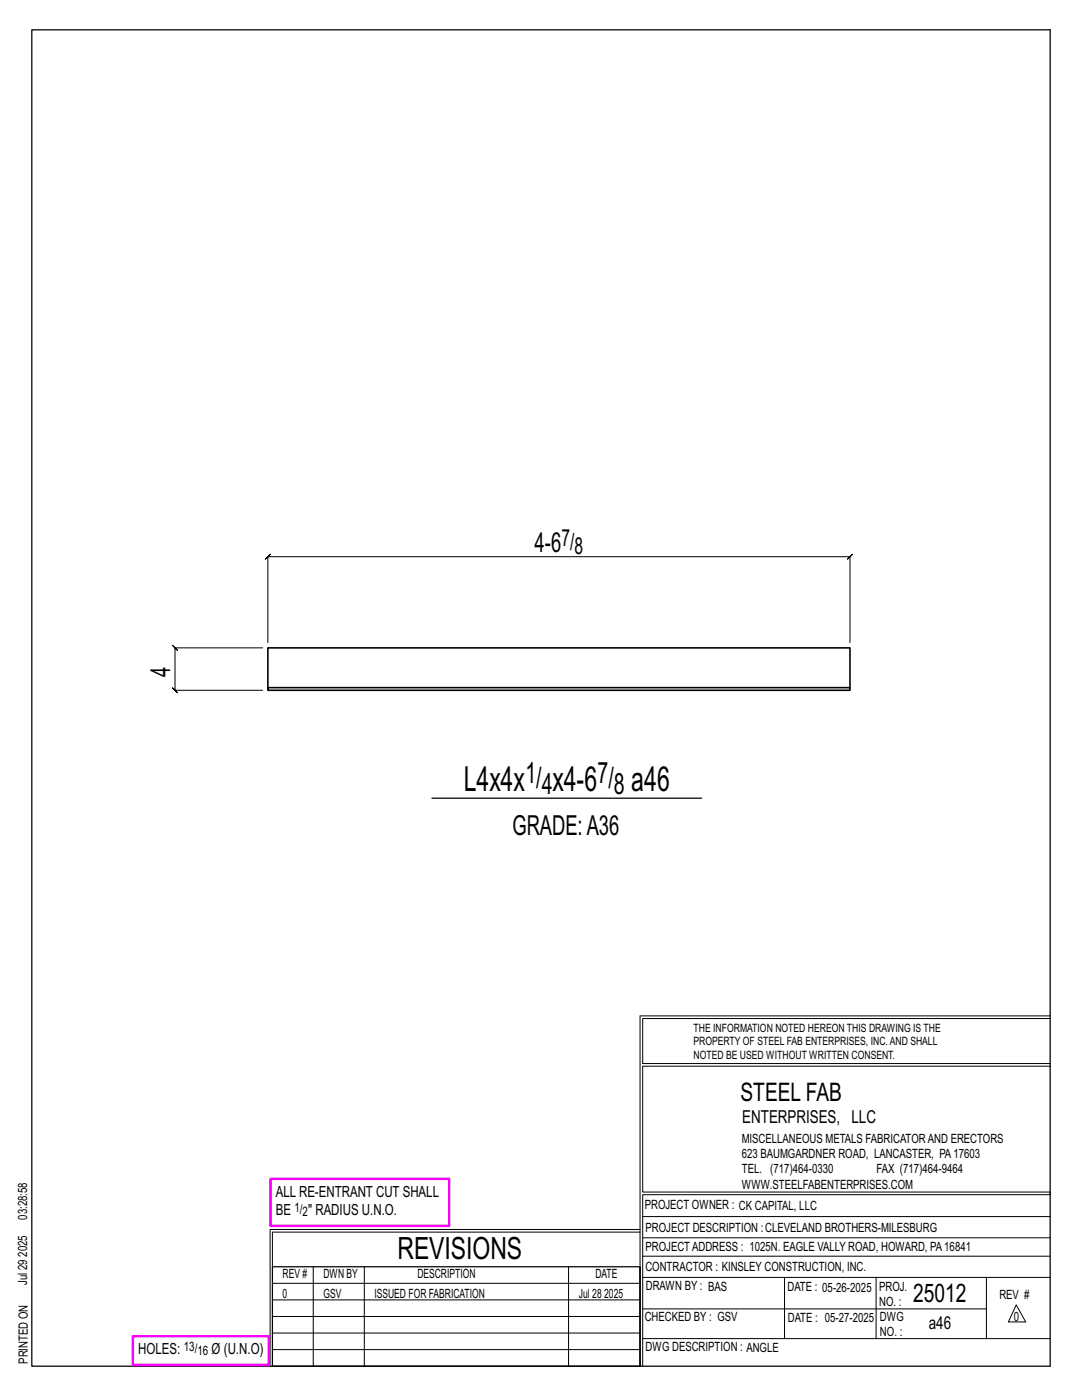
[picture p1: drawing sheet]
<svg xmlns="http://www.w3.org/2000/svg" width="216mm" height="279mm" viewBox="0 0 216 279" stroke-linecap="round" stroke-linejoin="round" font-family="sans-serif">
<defs><g id="words">
<g font-size="6.9">
<text x="92.5" y="157.8">L4x4x</text>
<text x="110.3" y="157.8">x4-6</text>
<text x="126" y="157.8">a46</text>
</g>
<text font-size="6.1" x="79.3" y="251.3">REVISIONS</text>
<g font-size="5.9">
<text x="104.8" y="156.3">1/</text>
<text x="108.1" y="158.4">4</text>
<text x="119.2" y="156.3">7/</text>
<text x="122.5" y="158.4">8</text>
</g>
<g font-size="5.5">
<text x="106.7" y="110.1">4-6</text>
<text x="33.9" y="135.1" transform="rotate(-90 33.9 135.1)">4</text>
<text x="102.2" y="166.6">GRADE:A36</text>
</g>
<g font-size="5.1">
<text x="147.8" y="219.8">STEEL FAB</text>
<text x="182.2" y="259.9">25012</text>
</g>
<g font-size="4.7">
<text x="112" y="108.9">7/</text>
<text x="114.6" y="110.5">8</text>
</g>
<g font-size="3.6">
<text x="148.1" y="224.1">ENTERPRISES, LLC</text>
<text x="185.3" y="265.2">a46</text>
</g>
<g font-size="3.1">
<text x="55" y="238.9">ALL RE-ENTRANT CUT SHALL</text>
<text x="55" y="242.5">BE</text>
<text x="61.5" y="242.5">&quot; RADIUS U.N.O.</text>
<text x="27.6" y="270.2">HOLES:</text>
<text x="42.2" y="270.2">Ø (U.N.O)</text>
</g>
<g font-size="2.6">
<text x="58.8" y="241.8">1/</text>
<text x="60.4" y="242.7">2</text>
<text x="36.7" y="269.6">13/</text>
<text x="39.4" y="270.5">16</text>
</g>
<g font-size="2.5">
<text x="148" y="231.2">623 BAUMGARDNER ROAD, LANCASTER, PA17603</text>
<text x="148" y="228.1">MISCELLANEOUS METALS FABRICATORAND ERECTORS</text>
<text x="148" y="237.2">WWW.STEELFABENTERPRISES.COM</text>
<text x="148" y="234.2">TEL. (717)464-0330</text>
<text x="174.9" y="234.2">FAX (717)464-9464</text>
<text x="5.4" y="243.4" transform="rotate(-90 5.4 243.4)">03:28:58</text>
<text x="128.7" y="241.3">PROJECT OWNER : CK CAPITAL, LLC</text>
<text x="128.8" y="246">PROJECT DESCRIPTION :CLEVELAND BROTHERS-MILESBURG</text>
<text x="5.4" y="250.8" transform="rotate(-90 5.4 250.8)">2025</text>
<text x="128.8" y="249.7">PROJECTADDRESS : 1025N. EAGLE VALLY ROAD, HOWARD, PA16841</text>
<text x="5.4" y="256.5" transform="rotate(-90 5.4 256.5)">Jul 29</text>
<text x="56.4" y="255">REV #</text>
<text x="64.5" y="255">DWN BY</text>
<text x="83.3" y="255">DESCRIPTION</text>
<text x="118.8" y="255">DATE</text>
<text x="128.8" y="253.7">CONTRACTOR : KINSLEY CONSTRUCTION, INC.</text>
<text x="128.9" y="257.5">DRAWN BY : BAS</text>
<text x="157.1" y="257.6">DATE : 05-26-2025</text>
<text x="175.4" y="257.7">PROJ.</text>
<text x="56.4" y="259">0</text>
<text x="64.5" y="259">GSV</text>
<text x="74.7" y="259">ISSUED FOR FABRICATION</text>
<text x="115.5" y="259">Jul 28</text>
<text x="120.6" y="259">2025</text>
<text x="128.6" y="263.7">CHECKED BY : GSV</text>
<text x="157.2" y="263.7">DATE : 05-27-2025</text>
<text x="175.4" y="260.7">NO. :</text>
<text x="175.6" y="263.7">DWG</text>
<text x="199.4" y="259.2">REV #</text>
<text x="202.3" y="263.7">0</text>
<text x="128.8" y="269.7">DWG DESCRIPTION : ANGLE</text>
<text x="175.6" y="266.7">NO. :</text>
<text x="5.5" y="272.2" transform="rotate(-90 5.5 272.2)">PRINTED ON</text>
</g>
<g font-size="2.3">
<text x="138.4" y="208.6">PROPERTY OF STEEL FAB ENTERPRISES, INC.AND SHALL</text>
<text x="138.4" y="205.9">THE INFORMATION NOTED HEREON THIS DRAWING IS THE</text>
<text x="138.4" y="211.3">NOTED BE USED WITHOUT WRITTEN CONSENT.</text>
</g>
</g></defs>
<g fill="none" stroke="#000" stroke-width=".2">
<path d="M52.4 129.3h-17.5l-.5-.5 1 1-.5-.5v8.5l-.5-.5 1 1-.5-.5h17.5M53.4 128.2v-17.1l-.5 .5 1-1-.5 .5h116.2l-.5 .5 1-1-.5 .5v17.1M127.7 202.7v70M127.7 202.7h81.8M209.5 203.3h-81.3v9h81.3M209.5 212.8h-81.3v25.1h81.3v.5h-81.3v34.3M54.4 259.4h73.3M54.4 256.1h73.3M62.5 252.8v19.9M72.7 252.8v19.9M113.4 252.8v19.9M127.7 245.4h-73.8v27.3"/>
<path d="M127.7 245.9h-73.3v6.9M128.2 242.8h81.3M128.2 254.9h81.3M128.2 250.7h81.3M128.2 247h81.3M156.5 254.9v12.2M174.8 254.9v12.2M196.8 254.9v12.2M54.4 269.3h73.3M54.4 266h73.3M54.4 262.7h73.3M128.2 261.2h68.6"/>
<path d="M128.2 267.1h81.3M202.8 260.4l1.9 3.4h-3.5z"/>
</g>
<path d="M6.3 6h203.2v266.7h-203.2zM86.2 159.3h53.8M54.4 252.8h73.3v19.9h-73.3z" fill="none" stroke="#000" stroke-width=".25"/>
<path d="M54 235.3h35.6v9.3h-35.6zM26.5 266.7h27.1v5.7h-27.1z" fill="none" stroke="#f0f" stroke-width=".5"/>
<path d="M53.4 137.2h116.2v.6h-116.2zM53.4 137.2v-7.9h116.2v7.9" fill="none" stroke="#000" stroke-width=".32"/>
<use href="#words"/>
</svg>
